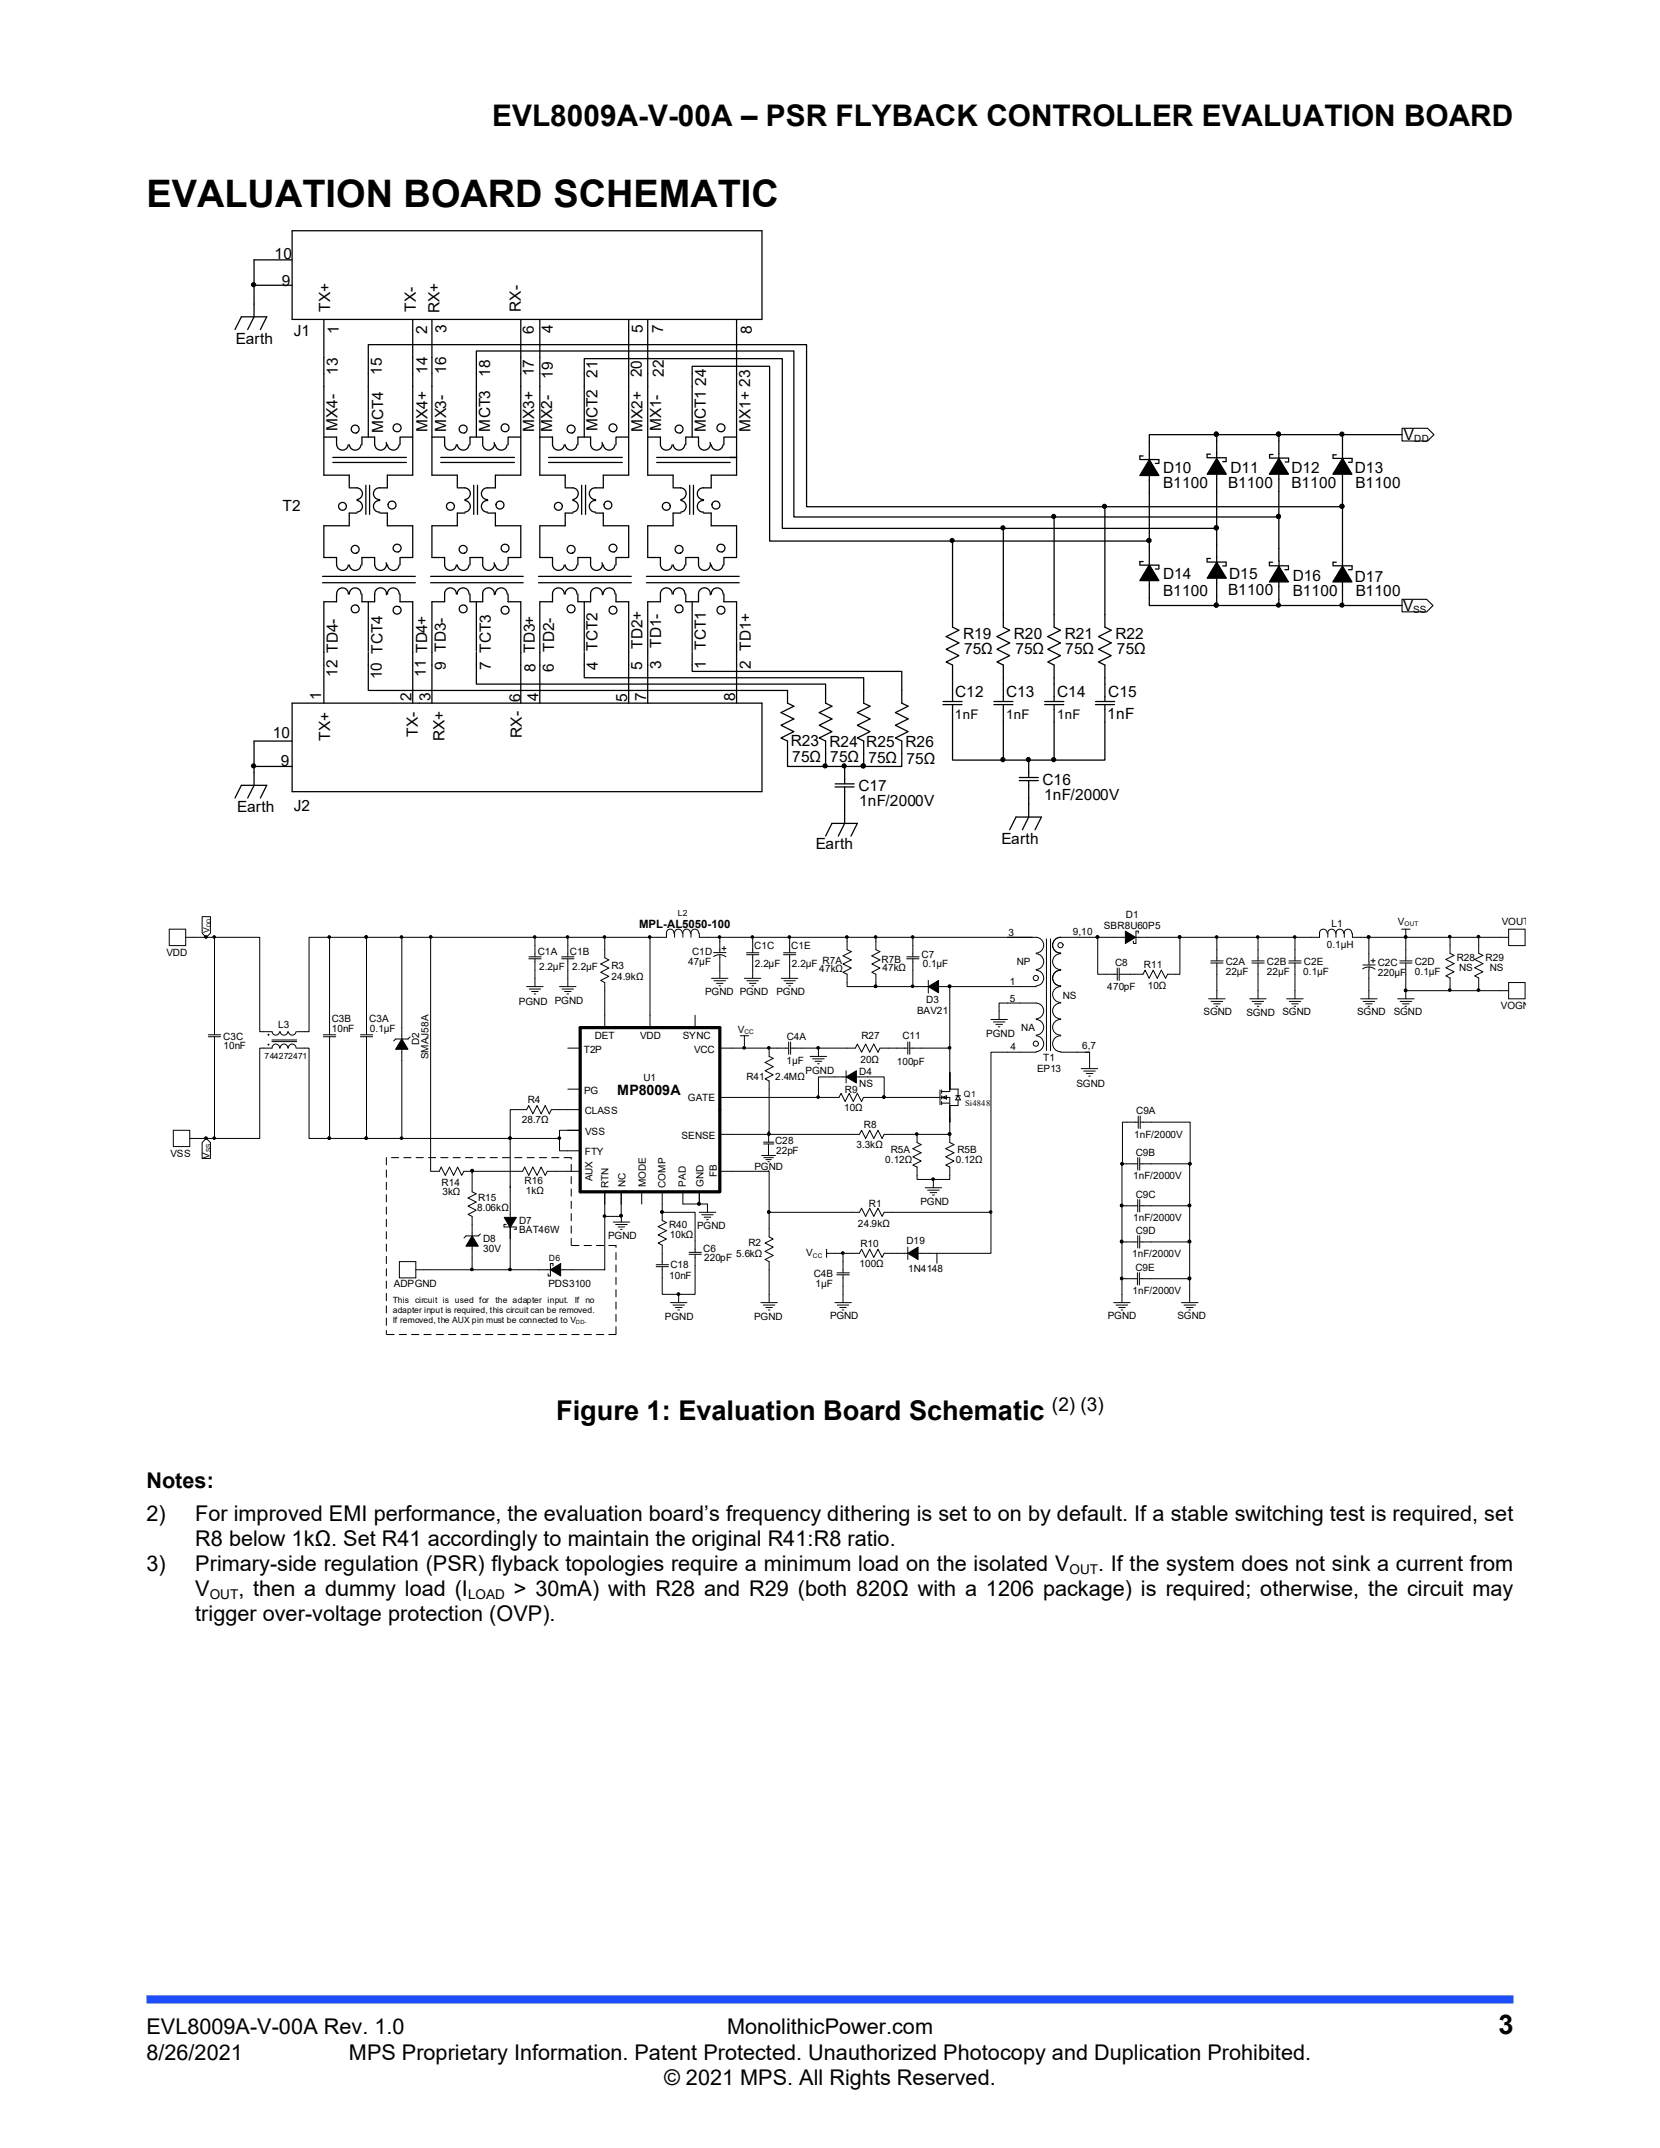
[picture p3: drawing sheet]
<svg xmlns="http://www.w3.org/2000/svg" width="216mm" height="279mm" viewBox="0 0 216 279" stroke-linecap="round" stroke-linejoin="round" font-family="sans-serif">
<defs><g id="words">
<text font-size="4.9" x="19" y="27">EVALUATION BOARD SCHEMATIC</text>
<text font-size="3.9" x="64" y="16.3">EVL8009A-V-00A – PSR FLYBACK CONTROLLER EVALUATION BOARD</text>
<g font-size="3.5">
<text x="72.3" y="184.7">Figure 1: Evaluation Board Schematic</text>
<text x="194.9" y="264.5">3</text>
</g>
<g font-size="2.8">
<text x="19" y="193.5">Notes:</text>
<text x="19" y="197.8">2)</text>
<text x="25.4" y="197.8">For improved EMI performance, the evaluation board’s frequency dithering is set to on by default. If a stable switching test is required, set</text>
<text x="25.4" y="201.1">R8 below 1kΩ. Set R41 accordingly to maintain the original R41:R8 ratio.</text>
<text x="19" y="204.3">3)</text>
<text x="25.4" y="207.6">V</text>
<text x="25.4" y="204.3">Primary-side regulation (PSR) flyback topologies require a minimum load on the isolated V</text>
<text x="31" y="207.6">, then a dummy load (I</text>
<text x="66.8" y="207.6">&gt; 30mA) with R28 and R29 (both 820Ω with a 1206 package) is required; otherwise, the circuit may</text>
<text x="142.8" y="204.3">. If the system does not sink a current from</text>
<text x="25.4" y="210.8">trigger over-voltage protection (OVP).</text>
<text x="19" y="267.9">8/26/2021</text>
<text x="19" y="264.5">EVL8009A-V-00A Rev. 1.0</text>
<text x="45.4" y="267.9">MPS Proprietary Information. Patent Protected. Unauthorized Photocopy and Duplication Prohibited.</text>
<text x="94.6" y="264.5">MonolithicPower.com</text>
<text x="86.4" y="271.2">© 2021 MPS. All Rights Reserved.</text>
</g>
<text font-size="2.5" x="136.8" y="183.5">(2) (3)</text>
<g font-size="2">
<text x="35.7" y="33.7">10</text>
<text x="36.7" y="37.2">9</text>
<text x="42.9" y="40.6" transform="rotate(-90 42.9 40.6)">TX+</text>
<text x="54.1" y="40.5" transform="rotate(-90 54.1 40.5)">TX-</text>
<text x="57.2" y="40.7" transform="rotate(-90 57.2 40.7)">RX+</text>
<text x="67.7" y="40.5" transform="rotate(-90 67.7 40.5)">RX-</text>
<text x="30.7" y="44.8">Earth</text>
<text x="38.2" y="43.7">J1</text>
<text x="44.1" y="43.4" transform="rotate(-90 44.1 43.4)">1</text>
<text x="55.5" y="43.4" transform="rotate(-90 55.5 43.4)">2</text>
<text x="58.1" y="43.3" transform="rotate(-90 58.1 43.3)">3</text>
<text x="69.4" y="43.4" transform="rotate(-90 69.4 43.4)">6</text>
<text x="71.9" y="43.3" transform="rotate(-90 71.9 43.3)">4</text>
<text x="83.6" y="43.3" transform="rotate(-90 83.6 43.3)">5</text>
<text x="86.3" y="43.3" transform="rotate(-90 86.3 43.3)">7</text>
<text x="97.8" y="43.4" transform="rotate(-90 97.8 43.4)">8</text>
<text x="43.9" y="48.7" transform="rotate(-90 43.9 48.7)">13</text>
<text x="49.7" y="48.7" transform="rotate(-90 49.7 48.7)">15</text>
<text x="55.6" y="48.7" transform="rotate(-90 55.6 48.7)">14</text>
<text x="58" y="48.7" transform="rotate(-90 58 48.7)">16</text>
<text x="63.7" y="49" transform="rotate(-90 63.7 49)">18</text>
<text x="69.4" y="49" transform="rotate(-90 69.4 49)">17</text>
<text x="71.9" y="49.2" transform="rotate(-90 71.9 49.2)">19</text>
<text x="77.7" y="49.2" transform="rotate(-90 77.7 49.2)">21</text>
<text x="83.5" y="49.1" transform="rotate(-90 83.5 49.1)">20</text>
<text x="86.3" y="49.1" transform="rotate(-90 86.3 49.1)">22</text>
<text x="91.9" y="50.2" transform="rotate(-90 91.9 50.2)">24</text>
<text x="43.9" y="56.1" transform="rotate(-90 43.9 56.1)">MX4-</text>
<text x="49.8" y="56.3" transform="rotate(-90 49.8 56.3)">MCT4</text>
<text x="55.6" y="56.2" transform="rotate(-90 55.6 56.2)">MX4+</text>
<text x="58" y="56.2" transform="rotate(-90 58 56.2)">MX3-</text>
<text x="63.7" y="56.1" transform="rotate(-90 63.7 56.1)">MCT3</text>
<text x="69.5" y="56.2" transform="rotate(-90 69.5 56.2)">MX3+</text>
<text x="71.8" y="56.2" transform="rotate(-90 71.8 56.2)">MX2-</text>
<text x="77.7" y="56.1" transform="rotate(-90 77.7 56.1)">MCT2</text>
<text x="83.5" y="56.2" transform="rotate(-90 83.5 56.2)">MX2+</text>
<text x="86" y="56.1" transform="rotate(-90 86 56.1)">MX1-</text>
<text x="91.8" y="56.2" transform="rotate(-90 91.8 56.2)">MCT1</text>
<text x="97.6" y="56.2" transform="rotate(-90 97.6 56.2)">MX1+ 23</text>
<text x="182.6" y="57.3">V</text>
<text x="151.3" y="61.5">D10</text>
<text x="151.3" y="63.5">B1100</text>
<text x="159.7" y="63.5">B1100</text>
<text x="160" y="61.5">D11</text>
<text x="168" y="61.5">D12</text>
<text x="168" y="63.5">B1100</text>
<text x="176.2" y="61.5">D13</text>
<text x="176.3" y="63.4">B1100</text>
<text x="36.7" y="66.5">T2</text>
<text x="151.3" y="75.4">D14</text>
<text x="151.3" y="77.5">B1100</text>
<text x="159.7" y="77.4">B1100</text>
<text x="159.9" y="75.4">D15</text>
<text x="168.1" y="75.6">D16</text>
<text x="168.1" y="77.5">B1100</text>
<text x="176.2" y="75.7">D17</text>
<text x="176.3" y="77.5">B1100</text>
<text x="125.3" y="83.1">R19</text>
<text x="131.9" y="83.1">R20</text>
<text x="138.5" y="83.1">R21</text>
<text x="145.1" y="83.1">R22</text>
<text x="182.5" y="79.4">V</text>
<text x="43.9" y="88.1" transform="rotate(-90 43.9 88.1)">12 TD4-</text>
<text x="49.7" y="88.4" transform="rotate(-90 49.7 88.4)">10 TCT4</text>
<text x="55.4" y="88.1" transform="rotate(-90 55.4 88.1)">11 TD4+</text>
<text x="58" y="87.2" transform="rotate(-90 58 87.2)">9 TD3-</text>
<text x="63.8" y="87.2" transform="rotate(-90 63.8 87.2)">7 TCT3</text>
<text x="69.6" y="87.4" transform="rotate(-90 69.6 87.4)">8 TD3+</text>
<text x="72.1" y="87.4" transform="rotate(-90 72.1 87.4)">6</text>
<text x="72.1" y="84.8" transform="rotate(-90 72.1 84.8)">TD2-</text>
<text x="77.7" y="84.6" transform="rotate(-90 77.7 84.6)">TCT2</text>
<text x="77.8" y="87.2" transform="rotate(-90 77.8 87.2)">4</text>
<text x="83.5" y="87.2" transform="rotate(-90 83.5 87.2)">5</text>
<text x="83.5" y="84.4" transform="rotate(-90 83.5 84.4)">TD2+</text>
<text x="86" y="87.1" transform="rotate(-90 86 87.1)">3</text>
<text x="86" y="84.3" transform="rotate(-90 86 84.3)">TD1-</text>
<text x="91.8" y="87.1" transform="rotate(-90 91.8 87.1)">1 TCT1</text>
<text x="97.7" y="87.1" transform="rotate(-90 97.7 87.1)">2 TD1+</text>
<text x="125.4" y="85">75Ω</text>
<text x="132.1" y="85">75Ω</text>
<text x="138.6" y="85">75Ω</text>
<text x="145.2" y="85.1">75Ω</text>
<text x="35.5" y="96">10</text>
<text x="41.8" y="91" transform="rotate(-90 41.8 91)">1</text>
<text x="53.5" y="91.2" transform="rotate(-90 53.5 91.2)">2</text>
<text x="54.4" y="95.8" transform="rotate(-90 54.4 95.8)">TX-</text>
<text x="56" y="91.1" transform="rotate(-90 56 91.1)">3</text>
<text x="67.7" y="91.3" transform="rotate(-90 67.7 91.3)">6</text>
<text x="67.9" y="96" transform="rotate(-90 67.9 96)">RX-</text>
<text x="70" y="91.2" transform="rotate(-90 70 91.2)">4</text>
<text x="81.6" y="91.2" transform="rotate(-90 81.6 91.2)">5</text>
<text x="84.1" y="91.1" transform="rotate(-90 84.1 91.1)">7</text>
<text x="95.6" y="91.2" transform="rotate(-90 95.6 91.2)">8</text>
<text x="124.2" y="90.7">C12</text>
<text x="130.9" y="90.7">C13</text>
<text x="137.5" y="90.7">C14</text>
<text x="144" y="93.5">1nF</text>
<text x="144.1" y="90.7">C15</text>
<text x="36.5" y="99.6">9</text>
<text x="42.9" y="96.3" transform="rotate(-90 42.9 96.3)">TX+</text>
<text x="57.8" y="96.3" transform="rotate(-90 57.8 96.3)">RX+</text>
<text x="102.8" y="97.1">R23 R24 R25 R26</text>
<text x="103" y="99.1">75Ω 75Ω 75Ω 75Ω</text>
<text x="30.8" y="105.7">Earth</text>
<text x="38.2" y="105.5">J2</text>
<text x="111.7" y="102.9">C17</text>
<text x="111.7" y="104.9">1nF/2000V</text>
<text x="135.6" y="102">C16</text>
<text x="135.8" y="104.1">1nF/2000V</text>
<text x="106.1" y="110.5">Earth</text>
<text x="130.2" y="109.7">Earth</text>
</g>
<text font-size="1.9" x="80.3" y="142.4">MP8009A</text>
<g font-size="1.8">
<text x="27.3" y="207.9">OUT</text>
<text x="60.9" y="207.9">LOAD</text>
<text x="139.1" y="204.7">OUT</text>
</g>
<g font-size="1.7">
<text x="124.2" y="93.6">1nF</text>
<text x="130.9" y="93.5">1nF</text>
<text x="137.5" y="93.5">1nF</text>
</g>
<text font-size="1.5" x="83.1" y="120.7">MPL-AL5050-100</text>
<g font-size="1.3">
<text x="183.9" y="57.5">DD</text>
<text x="183.8" y="79.7">SS</text>
<text x="146.4" y="119.4">D1</text>
<text x="21.7" y="124.4">VDD</text>
<text x="70" y="124.2">C1A</text>
<text x="74.1" y="124.2">C1B</text>
<text x="89.5" y="125.6">47µF</text>
<text x="90" y="124.2">C1D</text>
<text x="98.1" y="123.4">C1C</text>
<text x="98.2" y="125.8">2.2µF</text>
<text x="102.9" y="123.5">C1E</text>
<text x="103" y="125.8">2.2µF</text>
<text x="107" y="125.3">R7A</text>
<text x="114.7" y="125.3">R7B</text>
<text x="119.9" y="124.6">C7</text>
<text x="120" y="125.8">0.1µF</text>
<text x="131.2" y="121.8">3</text>
<text x="132.3" y="125.5">NP</text>
<text x="139.6" y="121.7">9,10</text>
<text x="143.6" y="120.9">SBR8U60P5</text>
<text x="145" y="125.6">C8</text>
<text x="148.8" y="125.9">R11</text>
<text x="159.4" y="125.6">C2A</text>
<text x="164.8" y="125.6">C2B</text>
<text x="169.6" y="125.6">C2E</text>
<text x="172.6" y="123.3">0.1µH</text>
<text x="173.2" y="120.6">L1</text>
<text x="179.2" y="125.7">C2C</text>
<text x="181.8" y="120.3">V</text>
<text x="184" y="125.6">C2D</text>
<text x="189.5" y="125">R28</text>
<text x="193.2" y="125">R29</text>
<text x="195.3" y="120.4">VOUT</text>
<text x="67.5" y="130.7">PGND</text>
<text x="70.1" y="126.2">2.2µF</text>
<text x="72.2" y="130.6">PGND</text>
<text x="74.4" y="126.2">2.2µF</text>
<text x="79.5" y="127.5">24.9kΩ</text>
<text x="79.5" y="126">R3</text>
<text x="91.7" y="129.5">PGND PGND</text>
<text x="101" y="129.5">PGND</text>
<text x="106.6" y="126.4">47kΩ</text>
<text x="114.8" y="126.3">47kΩ</text>
<text x="119.3" y="131.9">BAV21</text>
<text x="120.5" y="130.5">D3</text>
<text x="131.3" y="128.1">1</text>
<text x="131.3" y="130.3">5</text>
<text x="138.2" y="130">NS</text>
<text x="144" y="128.8">470pF</text>
<text x="149.3" y="128.7">10Ω</text>
<text x="159.4" y="126.9">22µF</text>
<text x="164.8" y="126.9">22µF</text>
<text x="169.5" y="126.8">0.1µF</text>
<text x="179.2" y="127">220µF</text>
<text x="184" y="126.9">0.1µF</text>
<text x="189.8" y="126.3">NS</text>
<text x="193.8" y="126.3">NS</text>
<text x="195.2" y="131.3">VOGN</text>
<text x="29" y="135.2">C3C</text>
<text x="29.1" y="136.5">10nF</text>
<text x="36.2" y="133.7">L3</text>
<text x="43.1" y="132.9">C3B</text>
<text x="43.2" y="134.2">10nF</text>
<text x="48" y="132.9">C3A</text>
<text x="48.1" y="134.2">0.1µF</text>
<text x="54.5" y="135.9" transform="rotate(-90 54.5 135.9)">D2</text>
<text x="55.7" y="137.8" transform="rotate(-90 55.7 137.8)">SMAJ58A</text>
<text x="75.9" y="136.9">T2P</text>
<text x="77.4" y="135.1">DET</text>
<text x="83.2" y="135.2">VDD</text>
<text x="88.8" y="135.1">SYNC</text>
<text x="90.3" y="136.9">VCC</text>
<text x="95.9" y="134.3">V</text>
<text x="102.3" y="135.3">C4A</text>
<text x="112" y="135.1">R27</text>
<text x="117.4" y="135.1">C11</text>
<text x="128.3" y="134.9">PGND</text>
<text x="131.4" y="136.6">4</text>
<text x="132.8" y="134.2">NA</text>
<text x="140.7" y="136.4">6,7</text>
<text x="156.5" y="132.1">SGND</text>
<text x="162.1" y="132.1">SGND</text>
<text x="166.8" y="132.1">SGND</text>
<text x="176.5" y="132.1">SGND</text>
<text x="181.3" y="132.1">SGND</text>
<text x="68.6" y="143.5">R4</text>
<text x="76" y="142.3">PG</text>
<text x="83.7" y="140.6">U1</text>
<text x="89.5" y="143.2">GATE</text>
<text x="97.1" y="140.4">R41</text>
<text x="100.8" y="140.4">2.4MΩ</text>
<text x="102.3" y="138.4">1µF</text>
<text x="104.8" y="139.8">PGND</text>
<text x="109.9" y="142.2">R9</text>
<text x="111.8" y="141.4">NS</text>
<text x="111.8" y="139.8">D4</text>
<text x="111.9" y="138.3">20Ω</text>
<text x="116.6" y="138.6">100pF</text>
<text x="134.9" y="139.4">EP13</text>
<text x="135.7" y="138">T1</text>
<text x="140" y="141.4">SGND</text>
<text x="67.9" y="146.1">28.7Ω</text>
<text x="76.1" y="144.9">CLASS</text>
<text x="76.1" y="147.6">VSS</text>
<text x="88.6" y="148.1">SENSE</text>
<text x="100.8" y="148.8">C28</text>
<text x="109.8" y="144.6">10Ω</text>
<text x="111.4" y="149.3">3.3kΩ</text>
<text x="112.4" y="146.7">R8</text>
<text x="124.5" y="149.9">R5B</text>
<text x="147.5" y="148">1nF/2000V</text>
<text x="147.8" y="144.9">C9A</text>
<text x="22.2" y="150.5">VSS</text>
<text x="27.2" y="150.7" transform="rotate(-90 27.2 150.7)">V</text>
<text x="57.4" y="154.2">R14</text>
<text x="57.5" y="155.4">3kΩ</text>
<text x="68.2" y="154.1">R16</text>
<text x="68.4" y="155.3">1kΩ</text>
<text x="76.1" y="150.2">FTY</text>
<text x="77.1" y="153.6" transform="rotate(-90 77.1 153.6)">AUX</text>
<text x="79.1" y="154.6" transform="rotate(-90 79.1 154.6)">RTN</text>
<text x="81.4" y="154.5" transform="rotate(-90 81.4 154.5)">NC</text>
<text x="84" y="154.4" transform="rotate(-90 84 154.4)">MODE</text>
<text x="86.6" y="154.5" transform="rotate(-90 86.6 154.5)">COMP</text>
<text x="89.2" y="154.4" transform="rotate(-90 89.2 154.4)">PAD</text>
<text x="91.5" y="154.4" transform="rotate(-90 91.5 154.4)">GND</text>
<text x="93.2" y="153.1" transform="rotate(-90 93.2 153.1)">FB</text>
<text x="98.1" y="152.2">PGND</text>
<text x="100.9" y="150.1">22pF</text>
<text x="115.1" y="151.3">0.12Ω</text>
<text x="115.8" y="150">R5A</text>
<text x="124.3" y="151.3">0.12Ω</text>
<text x="147.4" y="153.4">1nF/2000V</text>
<text x="147.7" y="155.8">C9C</text>
<text x="147.7" y="150.3">C9B</text>
<text x="62" y="157.5">8.06kΩ</text>
<text x="62.2" y="156.2">R15</text>
<text x="62.8" y="161.6">D8</text>
<text x="67.5" y="159.2">D7</text>
<text x="67.5" y="160.4">BAT46W</text>
<text x="79.1" y="161.1">PGND</text>
<text x="87" y="159.8">R40</text>
<text x="87.1" y="161">10kΩ</text>
<text x="90.7" y="159.9">PGND</text>
<text x="111.6" y="159.7">24.9kΩ</text>
<text x="113" y="157">R1</text>
<text x="117.9" y="161.8">D19</text>
<text x="119.7" y="156.7">PGND</text>
<text x="147.4" y="158.9">1nF/2000V</text>
<text x="147.7" y="160.5">C9D</text>
<text x="51.2" y="167.4">ADPGND</text>
<text x="62.8" y="162.9">30V</text>
<text x="71.4" y="167.4">PDS3100</text>
<text x="87" y="166.4">10nF</text>
<text x="87.2" y="164.9">C18</text>
<text x="91.5" y="162.8">C6</text>
<text x="91.6" y="164">220pF</text>
<text x="95.7" y="163.6">5.6kΩ</text>
<text x="97.3" y="162.1">R2</text>
<text x="104.8" y="163.4">V</text>
<text x="105.9" y="166.2">C4B</text>
<text x="106.1" y="167.4">1µF</text>
<text x="111.8" y="164.8">100Ω</text>
<text x="111.9" y="162.2">R10</text>
<text x="118.1" y="165.4">1N4148</text>
<text x="147.3" y="163.6">1nF/2000V</text>
<text x="147.7" y="165.3">C9E</text>
<text x="86.5" y="171.7">PGND</text>
<text x="98.1" y="171.7">PGND</text>
<text x="107.9" y="171.6">PGND</text>
<text x="144.1" y="171.6">PGND</text>
<text x="147.3" y="168.3">1nF/2000V</text>
<text x="153.1" y="171.6">SGND</text>
</g>
<g font-size="1.1">
<text x="88.2" y="119.2">L2</text>
<text x="27.3" y="121.3" transform="rotate(-90 27.3 121.3)">V</text>
<text x="34.4" y="137.7">744272471</text>
<text x="125.4" y="142.6">Q1</text>
<text x="125.5" y="143.9">Si4848</text>
<text x="71.4" y="164">D6</text>
<text x="51.1" y="169.4">This circuit is used for</text>
<text x="51.1" y="170.8">adapter input is required, this circuit can be removed.</text>
<text x="51.1" y="172.1">If removed, the AUX pin must be connected to V</text>
<text x="64.5" y="169.4">the adapter input.</text>
<text x="74.8" y="169.4">If no</text>
<text x="76" y="172.1">.</text>
</g>
<g font-size=".8">
<text x="182.7" y="120.5">OUT</text>
<text x="96.8" y="134.5">CC</text>
<text x="27.4" y="149.8" transform="rotate(-90 27.4 149.8)">SS</text>
<text x="105.7" y="163.6">CC</text>
</g>
<g font-size=".7">
<text x="27.4" y="120.6" transform="rotate(-90 27.4 120.6)">DD</text>
<text x="74.9" y="172.3">DD</text>
</g>
</g></defs>
<path d="M19 260.1h177.8" fill="none" stroke="#1c4eff" stroke-width="1.1" stroke-linecap="butt"/>
<g fill="none" stroke="#000" stroke-width=".14">
<path d="M182.4 55.7h3.3l.8 .8-.8 .9h-3.3zM182.4 78h3.1l.9 .8-.9 .8h-3.1z"/>
<circle cx="33" cy="37" r=".27"/>
<circle cx="158.2" cy="56.5" r=".27"/>
<circle cx="166.3" cy="56.5" r=".27"/>
<circle cx="174.5" cy="56.5" r=".27"/>
<circle cx="123.8" cy="70.3" r=".27"/>
<circle cx="130.4" cy="68.7" r=".27"/>
<circle cx="137" cy="67.2" r=".27"/>
<circle cx="143.6" cy="65.9" r=".27"/>
<circle cx="149.4" cy="70.3" r=".26"/>
<circle cx="158.2" cy="78.7" r=".27"/>
<circle cx="158.2" cy="68.7" r=".27"/>
<circle cx="166.3" cy="67.2" r=".26"/>
<circle cx="166.3" cy="78.7" r=".26"/>
<circle cx="174.5" cy="78.7" r=".26"/>
<circle cx="174.5" cy="65.9" r=".26"/>
<circle cx="33" cy="99.6" r=".27"/>
<circle cx="107.3" cy="99.6" r=".27"/>
<circle cx="109.8" cy="99.6" r=".26"/>
<circle cx="112.3" cy="99.6" r=".27"/>
<circle cx="130.4" cy="98.8" r=".27"/>
<circle cx="133.7" cy="98.8" r=".27"/>
<circle cx="137" cy="98.8" r=".27"/>
</g>
<g fill="none" stroke="#000" stroke-width=".17">
<path d="M33 37.1h5M38 30h61.1v11.6h-61.1zM38 33.8h-5v7.4l-.8 1.7M30.6 42.9l.8-1.7h3.3l-.8 1.7M42.1 56.9h1.7v.9M42.1 41.6v20.2h3.3v1.7h1a.76 .76 0 0 1 .7 .7 .76 .76 0 0 1-.7 .8M43.3 59.5h9.6M43.8 57.8a.75 .75 0 0 0 .7 .7 .75 .75 0 0 0 .8-.7M45.4 57.8a.75 .75 0 0 0 .8 .7 .75 .75 0 0 0 .7-.7M47.9 56.9v-12.1h57v21.1h69.7v-4.2M50.2 57.6a.76 .76 0 0 1-.5 .9 .76 .76 0 0 1-1-.7v-.9h-1.6v.9M50.4 57.8a.76 .76 0 0 0 .8 .7 .76 .76 0 0 0 .7-.7"/>
<path d="M53.7 56.9h-1.7v.9M53.7 41.6v20.2h-3.3v1.7h-1a.76 .76 0 0 0-.8 .7 .76 .76 0 0 0 .8 .8M56.2 41.6v20.2h3.3v1.7h1a.76 .76 0 0 1 .7 .7 .76 .76 0 0 1-.7 .8M56.2 56.9h1.6v.9a.76 .76 0 0 0 .8 .7 .76 .76 0 0 0 .8-.7M57.3 59.5h9.6M59.5 57.8a.76 .76 0 0 0 .7 .7 .76 .76 0 0 0 .8-.7M60.4 56.3a.52 .52 0 0 1-.7-.5 .52 .52 0 0 1 .7-.5 .52 .52 0 0 1 .2 .8l-.2 .2M62 56.9v-11.2h41.3v21.5h63v-5.5M64.3 57.6a.76 .76 0 0 1-.6 .9 .76 .76 0 0 1-.9-.7v-.9h-1.7v.9M64.4 57.8a.76 .76 0 0 0 .8 .7 .76 .76 0 0 0 .8-.7M67.7 41.6v20.2h-3.3v1.7h-1a.76 .76 0 0 0-.8 .7 .76 .76 0 0 0 .8 .8M67.7 56.9h-1.6v.9"/>
<path d="M70.2 41.6v20.2h3.3v1.7h1a.76 .76 0 0 1 .7 .7 .76 .76 0 0 1-.7 .8M70.2 56.9h1.7v.9a.76 .76 0 0 0 .7 .7 .76 .76 0 0 0 .8-.7M71.4 59.5h9.5M73.5 57.8a.76 .76 0 0 0 .8 .7 .76 .76 0 0 0 .7-.7M76 56.9v-10.2h25.7v22h56.5v-7M78.3 57.6a.76 .76 0 0 1-.6 .9 .76 .76 0 0 1-.9-.7v-.9h-1.6v.9M78.5 57.8a.76 .76 0 0 0 .7 .7 .76 .76 0 0 0 .8-.7M81.8 41.6v20.2h-3.3v1.7h-1a.76 .76 0 0 0-.8 .7 .76 .76 0 0 0 .8 .8M81.8 56.9h-1.7v.9M84.2 41.6v20.2h3.3v1.7h1a.76 .76 0 0 1 .7 .7 .76 .76 0 0 1-.7 .8M84.2 56.9h1.7v.9a.76 .76 0 0 0 .8 .7 .76 .76 0 0 0 .7-.7M85.4 59.5h9.6"/>
<path d="M87.6 57.8a.75 .75 0 0 0 .7 .7 .75 .75 0 0 0 .8-.7M90 56.9v-9.3h10.1v22.8h49.4v-8.6M92.4 57.6a.77 .77 0 0 1-.6 .9 .77 .77 0 0 1-1-.7v-.9h-1.6v.9M92.5 57.8a.76 .76 0 0 0 .8 .7 .76 .76 0 0 0 .7-.7M93.9 56.1a.52 .52 0 0 1-.6-.5 .52 .52 0 0 1 .7-.4 .52 .52 0 0 1 .2 .8l-.2 .1M95.8 41.6v20.2h-3.3v1.7h-1a.76 .76 0 0 0-.8 .7 .76 .76 0 0 0 .8 .8M95.8 56.9h-1.7v.9M148.2 59.3h.5M148.3 59.8h2.4M148.3 59.3v.4M149.5 59.8l1.2 2h-2.4zM150.7 59.8v.4"/>
<path d="M157 59.1h.4M157 59.5h2.5M157 59.1v.4M158.2 59.6l1.3 2.1h-2.5zM158.2 59.5v-3h-8.7v3.3M158.2 56.5h8.1M159.5 59.6v.4M165.1 59.6h2.5v.4M165.1 59.1v.4M165.1 59.1h.5M166.3 59.6l1.3 2.1h-2.5zM173.4 59.2h.4"/>
<path d="M173.4 59.6h2.5v.5M173.4 59.2v.4M174.6 59.6l1.2 2.1h-2.4zM174.6 56.5v3.1M182.4 56.5h-16.1v3.1M42 75.8h12M42 75h12M43.3 60.2h9.6M43.8 77.3v1h-1.7v13.2M43.8 73.5a.75 .75 0 0 0 .7 .7 .75 .75 0 0 0 .8-.7M43.8 77.3a.75 .75 0 0 1 .7-.8 .75 .75 0 0 1 .8 .8M45.4 73.5a.75 .75 0 0 0 .8 .7 .75 .75 0 0 0 .7-.7"/>
<path d="M45.4 77.3a.75 .75 0 0 1 .8-.8 .75 .75 0 0 1 .7 .8M46.4 66.7h-1v1.7h-3.3v4.1h1.7v1M46.4 65.1a.75 .75 0 0 1 .7 .8 .75 .75 0 0 1-.7 .7M47.1 77.3v1h1.6v-1a.76 .76 0 0 1 .8-.8 .76 .76 0 0 1 .7 .9M47.6 63.1v3.8M47.9 78.3v6.4M48.1 63.1v3.8M49.4 66.7h1v1.7h3.3v4.1h-1.7v1M49.4 65.1a.75 .75 0 0 0-.8 .7 .75 .75 0 0 0 .8 .8M50.2 73.2a.76 .76 0 0 1-.5 1 .76 .76 0 0 1-1-.7v-1h-1.6v1M50.4 77.3a.76 .76 0 0 1 .8-.8 .76 .76 0 0 1 .7 .8M50.4 73.5a.76 .76 0 0 0 .8 .7 .76 .76 0 0 0 .7-.7"/>
<path d="M51.9 78.9a.52 .52 0 0 0-.8 .5 .52 .52 0 0 0 .7 .5 .52 .52 0 0 0 .3-.8l-.2-.2M52 77.3v1h1.7v13.2M56 75.8h12.1M56 75h12.1M57.3 60.2h9.6M59.4 77.3a.76 .76 0 0 0-.8-.8 .76 .76 0 0 0-.8 .8v1h-1.6v13.2M59.5 77.3a.76 .76 0 0 1 .7-.8 .76 .76 0 0 1 .8 .8M59.5 73.5a.76 .76 0 0 0 .7 .7 .76 .76 0 0 0 .8-.7M60.4 71.9a.52 .52 0 0 1-.7-.4 .52 .52 0 0 1 .7-.5 .52 .52 0 0 1 .2 .8l-.2 .1M60.5 66.7h-1v1.7h-3.3v4.1h1.6v1a.76 .76 0 0 0 .8 .7 .76 .76 0 0 0 .8-.7M60.5 78.7a.52 .52 0 0 0-.8 .5 .52 .52 0 0 0 .7 .5 .52 .52 0 0 0 .3-.8l-.2-.2M60.5 65.1a.75 .75 0 0 1 .7 .8 .75 .75 0 0 1-.7 .7"/>
<path d="M61.1 77.3v1h1.7v-1a.76 .76 0 0 1 .8-.8 .76 .76 0 0 1 .7 .9M61.6 63.1v3.8M62 78.3v6.4M62.1 63.1v3.8M63.4 65.1a.75 .75 0 0 0-.8 .7 .75 .75 0 0 0 .8 .8M63.4 66.7h1v1.7h3.3v4.1h-1.6v1M64.3 73.2a.76 .76 0 0 1-.6 1 .76 .76 0 0 1-.9-.7v-1h-1.7v1M64.4 77.3a.76 .76 0 0 1 .8-.8 .76 .76 0 0 1 .8 .8M64.4 73.5a.76 .76 0 0 0 .8 .7 .76 .76 0 0 0 .8-.7M66.1 77.3v1h1.6v13.2M70 75.8h12.1M70 75h12.1"/>
<path d="M71.4 60.2h9.5M73.4 77.3a.76 .76 0 0 0-.8-.8 .76 .76 0 0 0-.7 .8v1h-1.7v13.2M73.5 77.3a.76 .76 0 0 1 .8-.8 .76 .76 0 0 1 .7 .8M73.5 73.5a.76 .76 0 0 0 .8 .7 .76 .76 0 0 0 .7-.7M74.5 65.1a.75 .75 0 0 1 .7 .8 .75 .75 0 0 1-.7 .7M74.5 66.7h-1v1.7h-3.3v4.1h1.7v1a.76 .76 0 0 0 .7 .7 .76 .76 0 0 0 .8-.7M75.2 77.3v1h1.6v-1a.77 .77 0 0 1 .8-.8 .77 .77 0 0 1 .7 .9M75.6 63.1v3.8M76 78.3v6.4M76.2 63.1v3.8M77.5 65.1a.75 .75 0 0 0-.9 .8 .75 .75 0 0 0 .9 .7M77.5 66.7h1v1.7h3.3v4.1h-1.7v1"/>
<path d="M78.3 73.2a.76 .76 0 0 1-.6 1 .76 .76 0 0 1-.9-.7v-1h-1.6v1M78.5 77.3a.76 .76 0 0 1 .7-.8 .76 .76 0 0 1 .8 .8M78.5 73.5a.76 .76 0 0 0 .7 .7 .76 .76 0 0 0 .8-.7M80.1 77.3v1h1.7v13.2M84.1 75.8h12M84.1 75h12M85.4 60.2h9.6M87.4 77.3a.76 .76 0 0 0-.7-.8 .76 .76 0 0 0-.8 .8v1h-1.7v13.2M87.6 77.3a.75 .75 0 0 1 .7-.8 .75 .75 0 0 1 .8 .8M87.6 73.5a.75 .75 0 0 0 .7 .7 .75 .75 0 0 0 .8-.7M88.5 66.7h-1v1.7h-3.3v4.1h1.7v1a.76 .76 0 0 0 .8 .7 .76 .76 0 0 0 .7-.7M88.6 65.1a.75 .75 0 0 1 .6 .8 .75 .75 0 0 1-.7 .7"/>
<path d="M89.2 77.3v1h1.6v-1a.77 .77 0 0 1 .9-.8 .77 .77 0 0 1 .7 .9M89.7 63.1v3.8M90 78.3v6.4M90.2 63.1v3.8M91.5 65.1a.75 .75 0 0 0-.8 .8 .75 .75 0 0 0 .8 .7M91.5 66.7h1v1.7h3.3v4.1h-1.7v1M92.4 73.2a.77 .77 0 0 1-.6 1 .77 .77 0 0 1-1-.7v-1h-1.6v1M92.5 77.3a.76 .76 0 0 1 .8-.8 .76 .76 0 0 1 .7 .8M92.5 73.5a.76 .76 0 0 0 .8 .7 .76 .76 0 0 0 .7-.7M93.9 71.8a.52 .52 0 0 1-.6-.5 .52 .52 0 0 1 .7-.5 .52 .52 0 0 1 .2 .8l-.2 .2M94 78.9a.52 .52 0 0 0-.7 .5 .52 .52 0 0 0 .6 .5 .52 .52 0 0 0 .3-.8l-.2-.2M94.1 77.3v1h1.7v13.2"/>
<path d="M123.9 70.4v11.2l.8 .4-1.6 .8 1.6 .8-1.6 .9 1.6 .8-1.6 .8 .8 .4v4.7M130.5 68.7v12.9l.8 .4-1.6 .8 1.6 .8-1.6 .9 1.6 .8-1.6 .8 .8 .4v4.7M137.1 67.2v14.4l.8 .4-1.6 .8 1.6 .8-1.6 .9 1.6 .8-1.6 .8 .8 .4v4.7M143.7 65.9v15.7l.8 .4-1.6 .8 1.6 .8-1.6 .9 1.6 .8-1.6 .8 .8 .4v4.7M148.3 73.5h2.4M148.7 73l-.4 .1v.3M149.5 73.5l1.2 2h-2.4zM149.5 70.4v2.4M149.5 72.9v.6M150.3 60.3h.4M150.3 74h.4M150.7 73.5v.5"/>
<path d="M157 72.6h.4M157 73.1h2.5M157 72.7v.3M158.2 73.1l1.3 2.1h-2.5zM158.2 75.2v3.6h-8.7v-3.3M158.2 78.8h24.2M158.2 68.7v4.4M159 60h.5M159 73.6h.5M159.5 73.1v.5M165.1 73.1h.4M165.1 73.6h2.5"/>
<path d="M165.1 73.2v.3M166.3 73.6l1.3 2.1h-2.5zM166.3 67.2v5.8M166.3 75.7v3.1M166.3 73v.6M167.1 74.1h.5M167.2 60.1h.4M167.6 73.6v.5M173.4 73.1h.4M173.4 73.6h2.5M173.4 73.2v.3M174.6 73.6l1.2 2.1h-2.4z"/>
<path d="M174.6 65.9v7.7M174.6 75.7v3.1M175.4 60.1h.4M175.4 74.1h.4M175.9 73.6v.5M33 99.7h5M38 91.5h61.1v11.5h-61.1zM38 96.4h-5v5.8l-.8 1.6M47.9 84.9v4.9h54.5v1.7l.9 .4-1.7 .8 1.7 .8-1.7 .8 1.7 .9-1.7 .8 .8 .4v3.3h9.9M62 84.9v4.1h45.4v2.5l.8 .4-1.6 .8 1.6 .8-1.6 .8 1.6 .9-1.6 .8 .8 .4v3.3M76 84.9v3.3h36.3v3.3l.9 .4-1.7 .8 1.7 .8-1.7 .8 1.7 .9-1.7 .8 .8 .4v3.3h5v-3.3l-.8-.4 1.6-.8-1.6-.9 1.6-.8-1.6-.8 1.6-.8-.8-.4v-4.2h-27.3v-2.4M109.9 99.7v2.2"/>
<path d="M122.6 91.7h2.5M122.7 91.2h2.4M123.9 91.7v7.2h19.8v-7.2M129.3 91.2h2.4M129.3 91.7h2.4M130.5 91.7v7.2M133.8 98.9v2.2M135.9 91.2h2.5M135.9 91.7h2.4M137.1 91.7v7.2M142.5 91.7h2.4M142.5 91.2h2.5"/>
<path d="M30.6 103.8l.8-1.6h3.3l-.8 1.6M107.4 108.8l.8-1.7h3.3l-.8 1.7M108.6 102.4h2.5M108.6 102h2.5M109.9 102.4v4.7l-.9 1.7M131.3 107.9l.8-1.6h3.3l-.8 1.6M132.6 101.1h2.4M132.6 101.5h2.4M133.8 101.5v4.8l-.8 1.6"/>
<circle cx="46.2" cy="55.8" r=".52"/>
<circle cx="51.6" cy="55.7" r=".52"/>
<circle cx="65.7" cy="55.7" r=".51"/>
<circle cx="74.3" cy="55.8" r=".52"/>
<circle cx="79.7" cy="55.7" r=".51"/>
<circle cx="88.3" cy="55.8" r=".52"/>
<circle cx="44.5" cy="65.9" r=".51"/>
<circle cx="46.2" cy="79.2" r=".51"/>
<circle cx="46.2" cy="71.5" r=".51"/>
<circle cx="51" cy="65.7" r=".51"/>
<circle cx="51.6" cy="71.3" r=".52"/>
<circle cx="58.6" cy="65.9" r=".52"/>
<circle cx="65" cy="65.7" r=".52"/>
<circle cx="65.7" cy="71.3" r=".51"/>
<circle cx="65.7" cy="79.4" r=".51"/>
<circle cx="72.6" cy="65.9" r=".51"/>
<circle cx="74.3" cy="79.2" r=".51"/>
<circle cx="74.3" cy="71.5" r=".52"/>
<circle cx="79.1" cy="65.7" r=".51"/>
<circle cx="79.7" cy="71.3" r=".51"/>
<circle cx="79.7" cy="79.4" r=".51"/>
<circle cx="86.7" cy="65.9" r=".51"/>
<circle cx="88.3" cy="79.2" r=".51"/>
<circle cx="88.3" cy="71.5" r=".51"/>
<circle cx="93.1" cy="65.7" r=".51"/>
</g>
<g fill="#000">
<path d="M149.5 59.8l1.2 2h-2.4zM149.5 73.5l1.2 2h-2.4zM158.2 59.6l1.3 2.1h-2.5zM158.2 73.1l1.3 2.1h-2.5zM166.3 59.6l1.3 2.1h-2.5zM166.3 73.6l1.3 2.1h-2.5zM174.6 59.6l1.2 2.1h-2.4zM174.6 73.6l1.2 2.1h-2.4zM52.3 135.1l.8 1.4h-1.6zM120.7 128.3l1.4-.8v1.6zM146.4 121.1l1.3 .8-1.3 .8zM65.6 158.3h1.6l-.8 1.4z"/>
<path d="M110 140.1l1.4-.8v1.6zM61.4 160.8l.8 1.3h-1.6zM71.6 165.2l1.3-.8v1.6zM118.1 163l1.3-.8v1.6z"/>
<path d="M26.7 121.8h.2v.2h-.2z" fill-rule="evenodd"/>
<path d="M55.9 121.7h.2v.3h-.2z" fill-rule="evenodd"/>
<path d="M96.7 136.2h.2v.2h-.2z" fill-rule="evenodd"/>
<path d="M110 121.8h.3v.2h-.3z" fill-rule="evenodd"/>
<path d="M113.8 128.2h.2v.2h-.2z" fill-rule="evenodd"/>
<path d="M113.8 128.2h.2v.2h-.2z" fill-rule="evenodd"/>
<path d="M118.6 128.2h.2v.2h-.2z" fill-rule="evenodd"/>
<path d="M118.6 121.8h.2v.2h-.2z" fill-rule="evenodd"/>
<path d="M123.4 128.2h.2v.2h-.2z" fill-rule="evenodd"/>
<path d="M123.4 128.2h.2v.2h-.2z" fill-rule="evenodd"/>
<path d="M123.4 136.2h.2v.2h-.2z" fill-rule="evenodd"/>
<path d="M142.6 121.8h.3v.2h-.3z" fill-rule="evenodd"/>
<path d="M142.6 121.8h.3v.2h-.3z" fill-rule="evenodd"/>
<path d="M158.1 121.8h.3v.2h-.3z" fill-rule="evenodd"/>
<path d="M177.9 121.8h.2v.2h-.2z" fill-rule="evenodd"/>
<path d="M177.9 121.8h.2v.2h-.2z" fill-rule="evenodd"/>
<path d="M192.2 128.7h.2v.2h-.2z" fill-rule="evenodd"/>
<path d="M192.2 121.7h.2v.3h-.2z" fill-rule="evenodd"/>
<path d="M26.7 147.9h.2v.3h-.2z" fill-rule="evenodd"/>
<path d="M61.3 152.2h.2v.2h-.2z" fill-rule="evenodd"/>
<path d="M61.3 152.2h.2v.2h-.2z" fill-rule="evenodd"/>
<path d="M66.2 147.9h.3v.3h-.3z" fill-rule="evenodd"/>
<path d="M66.2 147.9h.3v.3h-.3z" fill-rule="evenodd"/>
<path d="M72.6 147.9h.3v.3h-.3z" fill-rule="evenodd"/>
<path d="M86 157.5h.2v.3h-.2z" fill-rule="evenodd"/>
<path d="M86 157.5h.2v.3h-.2z" fill-rule="evenodd"/>
<path d="M90.8 156.5h.2v.2h-.2z" fill-rule="evenodd"/>
<path d="M90.8 156.5h.2v.2h-.2z" fill-rule="evenodd"/>
<path d="M121.2 153.3h.3v.2h-.3z" fill-rule="evenodd"/>
<path d="M123.4 147.4h.2v.2h-.2z" fill-rule="evenodd"/>
<path d="M123.4 147.4h.2v.2h-.2z" fill-rule="evenodd"/>
<path d="M154.6 156.7h.2v.2h-.2z" fill-rule="evenodd"/>
<path d="M154.6 156.7h.2v.2h-.2z" fill-rule="evenodd"/>
<path d="M154.6 151.3h.3v.2h-.3z" fill-rule="evenodd"/>
<path d="M154.6 151.3h.3v.2h-.3z" fill-rule="evenodd"/>
<path d="M61.2 165h.3v.2h-.3z" fill-rule="evenodd"/>
<path d="M66.2 165h.3v.2h-.3z" fill-rule="evenodd"/>
<path d="M88.1 168.2h.3v.3h-.3z" fill-rule="evenodd"/>
<path d="M109.5 162.9h.2v.2h-.2z" fill-rule="evenodd"/>
<path d="M145.8 166.2h.2v.2h-.2z" fill-rule="evenodd"/>
<path d="M145.8 161.4h.2v.2h-.2z" fill-rule="evenodd"/>
<path d="M145.8 161.4h.2v.2h-.2z" fill-rule="evenodd"/>
<path d="M154.6 166.2h.2v.2h-.2z" fill-rule="evenodd"/>
<path d="M154.6 161.4h.2v.2h-.2z" fill-rule="evenodd"/>
<path d="M154.6 166.2h.2v.2h-.2z" fill-rule="evenodd"/>
<path d="M154.6 161.4h.2v.2h-.2z" fill-rule="evenodd"/>
<circle cx="33" cy="37" r=".27"/>
<circle cx="158.2" cy="56.5" r=".27"/>
<circle cx="166.3" cy="56.5" r=".27"/>
<circle cx="174.5" cy="56.5" r=".27"/>
<circle cx="123.8" cy="70.3" r=".27"/>
<circle cx="130.4" cy="68.7" r=".27"/>
<circle cx="137" cy="67.2" r=".27"/>
<circle cx="143.6" cy="65.9" r=".27"/>
<circle cx="149.4" cy="70.3" r=".26"/>
<circle cx="158.2" cy="78.7" r=".27"/>
<circle cx="158.2" cy="68.7" r=".27"/>
<circle cx="166.3" cy="67.2" r=".26"/>
<circle cx="166.3" cy="78.7" r=".26"/>
<circle cx="174.5" cy="78.7" r=".26"/>
<circle cx="174.5" cy="65.9" r=".26"/>
<circle cx="33" cy="99.6" r=".27"/>
<circle cx="107.3" cy="99.6" r=".27"/>
<circle cx="109.8" cy="99.6" r=".26"/>
<circle cx="112.3" cy="99.6" r=".27"/>
<circle cx="130.4" cy="98.8" r=".27"/>
<circle cx="133.7" cy="98.8" r=".27"/>
<circle cx="137" cy="98.8" r=".27"/>
<circle cx="27.9" cy="121.9" r=".17"/>
<circle cx="42.8" cy="121.9" r=".17"/>
<circle cx="47.6" cy="121.9" r=".17"/>
<circle cx="52.2" cy="121.9" r=".17"/>
<circle cx="69.5" cy="121.9" r=".17"/>
<circle cx="73.8" cy="121.9" r=".17"/>
<circle cx="78.6" cy="121.9" r=".17"/>
<circle cx="84.5" cy="121.9" r=".17"/>
<circle cx="93.6" cy="121.9" r=".17"/>
<circle cx="97.9" cy="121.9" r=".17"/>
<circle cx="100" cy="136.3" r=".17"/>
<circle cx="102.7" cy="121.9" r=".17"/>
<circle cx="106.4" cy="136.3" r=".17"/>
<circle cx="113.9" cy="121.9" r=".17"/>
<circle cx="153.4" cy="121.9" r=".17"/>
<circle cx="163.6" cy="121.9" r=".17"/>
<circle cx="168.4" cy="121.9" r=".17"/>
<circle cx="182.8" cy="128.8" r=".17"/>
<circle cx="182.8" cy="121.9" r=".17"/>
<circle cx="188.5" cy="128.8" r=".17"/>
<circle cx="188.6" cy="121.8" r=".17"/>
<circle cx="27.9" cy="148" r=".17"/>
<circle cx="42.8" cy="148" r=".17"/>
<circle cx="47.6" cy="148" r=".17"/>
<circle cx="52.2" cy="148" r=".17"/>
<circle cx="78.6" cy="158.2" r=".17"/>
<circle cx="80.8" cy="158.1" r=".17"/>
<circle cx="100" cy="157.7" r=".17"/>
<circle cx="100" cy="147.5" r=".17"/>
<circle cx="106.4" cy="142.7" r=".17"/>
<circle cx="115" cy="142.7" r=".17"/>
<circle cx="119.2" cy="147.5" r=".17"/>
<circle cx="128.8" cy="157.6" r=".17"/>
<circle cx="145.9" cy="156.8" r=".17"/>
<circle cx="145.9" cy="151.4" r=".17"/>
</g>
<path d="M95 59.5h.8" fill="none" stroke="#000" stroke-width=".21"/>
<g fill="none" stroke="#000" stroke-width=".13">
<path d="M26.3 119.2h1.1v2.2l-.6 .5-.5-.5zM22 120.9h2.2v2.1h-2.2zM24.2 121.9h9.6v12.3h1.6a.49 .49 0 0 0 .5 .4 .49 .49 0 0 0 .5-.4M26.7 121.8h.2v.2h-.2zM27.1 134.6h1.6M27.1 134.9h1.6M27.9 121.9v12.7M27.9 134.9v13.2M34.9 134.6h.1zM34.9 135.8h.1l-.1 .1zM35.4 135.3h3.2M35.4 135.5h3.2"/>
<path d="M36.4 136.3a.49 .49 0 0 0-.5-.5 .49 .49 0 0 0-.5 .5h-1.6v11.8h-9.1M36.4 134.2a.49 .49 0 0 0 .5 .4 .49 .49 0 0 0 .5-.4M36.4 136.3a.49 .49 0 0 1 .5-.5 .49 .49 0 0 1 .5 .5M37.5 136.3a.5 .5 0 0 1 .5-.5 .5 .5 0 0 1 .5 .5M37.5 134.2a.5 .5 0 0 0 .5 .4 .5 .5 0 0 0 .5-.4M38.6 136.3h1.6v11.8h2.7M42.1 134.6h1.6M42.1 134.9h1.6M42.9 134.9v13.2h4.8M42.9 121.9v12.7M46.9 134.9h1.6M46.9 134.6h1.6"/>
<path d="M47.7 134.9v13.2h18.7v6.4M47.7 121.9h-7.5v12.3h-1.6M52.3 135.1l.8 1.4h-1.6zM52.3 121.9v13.2M52.3 136.5v11.6M53.3 134.9l-.2 .2h-1.6l-.3 .3M55.9 121.7h.2v.3h-.2zM56 121.8v30.6M68.5 128.3h2.1M68.8 124.7h1.6M68.8 124.5h1.6M68.8 128.7h1.5"/>
<path d="M69.2 129h.8M69.5 129.3h.2M69.6 121.9v2.6M69.6 124.7v3.6M72.8 128.3h2.1M73 124.5h1.7M73 124.7h1.7M73.1 128.7h1.5M73.4 129h.9M73.7 129.3h.3M73.9 136.3h1.6M73.9 121.9v2.6"/>
<path d="M73.9 124.7v3.6M78.7 121.9v2.7l.5 .3-1.1 .5 1.1 .5-1.1 .6 1.1 .5-1.1 .5 .6 .3v5.9M84.5 121.9v11.8M87.7 121.4a.49 .49 0 0 0-.5-.5 .49 .49 0 0 0-.5 .5v.5h-39v12.7M88.7 121.4a.5 .5 0 0 0-.5-.5 .5 .5 0 0 0-.5 .5v.5M89.8 121.4a.49 .49 0 0 0-.5-.5 .49 .49 0 0 0-.5 .5v.5M90.4 132.1v1.6M90.9 121.4a.5 .5 0 0 0-.5-.5 .5 .5 0 0 0-.5 .5v.5M91 121.4v.5h43.8a1.03 1.03 0 0 1 .9 1.1 1.03 1.03 0 0 1-1 1M92.5 127.3h2.2M92.8 123.9h1.6M92.8 124.4a1.28 1.28 0 0 1 1.6 .1"/>
<path d="M92.9 127.6h1.5M93.2 127.9h.8M93.5 128.2h.2M93.6 136.3h9M93.6 121.9v2M93.6 124.2v3.1M93.9 123.4h.5M94.2 123.1v.5M96.3 134.7h1.1M96.7 136.2h.2v.2h-.2zM96.8 127.3h2.2M96.8 134.7v1.6"/>
<path d="M97.1 123.9h1.6M97.1 124.2h1.6M97.1 127.6h1.5M97.5 127.9h.8M97.8 128.2h.2M97.9 121.9v2M97.9 124.2v3.1M100 136.3v1.1l.6 .3-1.1 .5 1.1 .5-1.1 .6 1.1 .5-1.1 .5 .5 .3v7h-6.4M101.6 127.3h2.2M101.9 124.2h1.6M101.9 123.9h1.6M102 127.6h1.4"/>
<path d="M102.3 127.9h.8M102.6 135.5v1.6M102.6 128.2h.2M102.7 121.9v2M102.7 124.2v3.1M102.8 135.6v1.5M102.8 136.3h8.5l.2-.5 .6 1.1 .5-1.1 .5 1.1 .5-1.1 .6 1.1 .2-.6h3.6M105.4 137.4h2.1M105.7 137.7h1.5M106 138h.9M106.3 138.4h.3M106.4 136.3v1.1"/>
<path d="M110 121.8h.3v.2h-.3zM110 139.3v1.6M110.2 121.9v1.6l.5 .3-1.1 .5 1.1 .6-1.1 .5 1.1 .5-1.1 .6 .6 .2v1.6h3.7M113.8 128.2h.2v.2h-.2zM113.9 121.9v1.6l.5 .3-1 .5 1 .6-1 .5 1 .5-1 .6 .5 .2v1.6h6.8M117.9 124.7h1.6M117.9 124.5h1.6M118.1 135.5v1.6M118.3 136.3h5.2M118.3 135.5v1.6M118.6 128.2h.2v.2h-.2zM118.6 121.8h.2v.2h-.2z"/>
<path d="M118.7 121.9v2.6M118.7 124.7v3.6M120.7 128.3l1.4-.8v1.6zM120.7 127.5v1.7M122.1 128.3h1.4M123.4 128.2h.2v.2h-.2zM123.4 136.2h.2v.2h-.2zM128.9 132.6h2.1M129.2 132.9h1.5M129.5 133.2h.9M129.8 133.6h.2M134.7 132.5a1.03 1.03 0 0 0 1-1 1.03 1.03 0 0 0-.9-1h-4.9v2.1"/>
<path d="M134.8 128.3h-11.3v13.7h-1M134.8 136.9h-5.9v26.1h-9.5M134.8 134.7a1.04 1.04 0 0 1 .9 1.1 1.04 1.04 0 0 1-1 1M134.8 126.2a1.03 1.03 0 0 1 .9 1 1.03 1.03 0 0 1-1 1M134.8 124.1a1.03 1.03 0 0 1 .9 1 1.03 1.03 0 0 1-1 1M134.8 132.6a1.02 1.02 0 0 1 .9 1 1.02 1.02 0 0 1-1 1M135 127.1a.33 .33 0 0 0-.5-.2 .33 .33 0 0 0 0 .6 .33 .33 0 0 0 .5-.2v-.1M135 135.7a.34 .34 0 0 0-.5-.2 .34 .34 0 0 0 0 .5 .34 .34 0 0 0 .5-.1v-.2M136.1 122.1v14.6M136.6 122.1v14.6M138 130.5a1.03 1.03 0 0 0-1.1 1 1.03 1.03 0 0 0 1.1 1M138 126.2a1.03 1.03 0 0 0-1.1 1 1.03 1.03 0 0 0 1.1 1"/>
<path d="M138 128.3a1.03 1.03 0 0 0-1.1 1.1 1.03 1.03 0 0 0 1.1 1M138 124.1a1.03 1.03 0 0 0-1.1 1 1.03 1.03 0 0 0 1.1 1M138 134.7a1.04 1.04 0 0 0-1.1 1.1 1.04 1.04 0 0 0 1.1 1M138 132.6a1.02 1.02 0 0 0-1.1 1 1.02 1.02 0 0 0 1.1 1M140.6 139h2.2M140.9 139.3h1.6M141.2 136.9h.5v2.1M141.3 139.6h.8M141.6 140h.2M141.7 136.9h-3.7M142.6 121.8h.3v.2h-.3zM142.8 121.9h-4.8a1.03 1.03 0 0 0-1.1 1 1.03 1.03 0 0 0 1.1 1.1"/>
<path d="M145.3 125.9v1.6M145.6 125.9v1.6M146.4 121.1l1.3 .8-1.3 .8zM146.4 121.9h-3.6v4.8h2.5M147.4 122.4v.3M147.4 122.7h.3M147.7 121.9h5.8v4.8h-1.7l-.2 .6-.6-1.1-.5 1.1-.5-1.1-.5 1.1-.6-1.1-.2 .5h-3.1M148 121.1h-.3v1.6M148 121.1v.3M157.2 129.9h2.1M157.5 125.3h1.6M157.5 125h1.6"/>
<path d="M157.5 130.3h1.5M157.8 130.6h.9M158.1 121.8h.3v.2h-.3zM158.2 130.9h.2M158.3 121.9v3.1M158.3 125.3v4.6M162.5 129.9h2.2M162.8 125h1.6M162.8 125.3h1.6M162.9 130.3h1.5M163.2 130.6h.8M163.5 130.9h.2"/>
<path d="M163.6 121.9v3.1M163.6 125.3v4.6M167.3 129.9h2.2M167.6 125.3h1.6M167.6 125h1.6M167.7 130.3h1.5M168 130.6h.8M168.3 130.9h.2M168.4 121.9v3.1M168.4 125.3v4.6M171.6 121.4v.5h-18.1M171.6 121.4a.49 .49 0 0 1 .5-.5 .49 .49 0 0 1 .5 .5"/>
<path d="M173.7 121.4a.5 .5 0 0 0-.5-.5 .5 .5 0 0 0-.5 .5v.5M173.8 121.4v.5M173.8 121.4a.49 .49 0 0 1 .5-.5 .49 .49 0 0 1 .5 .5M175.8 121.4a.49 .49 0 0 0-.5-.5 .49 .49 0 0 0-.5 .5v.5M175.9 121.4v.5h2.1v3.2M177 129.9h2.1M177.2 126a1.34 1.34 0 0 1 1.6 .1M177.2 125.5h1.7M177.3 130.3h1.5M177.6 130.6h.9M177.9 121.8h.2v.2h-.2zM177.9 130.9h.2"/>
<path d="M178 121.9h18.2M178 126.2v3.7M178.1 125.1v.4M178.1 125.8v.4M178.3 125h.6M178.6 124.7v.5M181.8 129.9h2.1M182.1 125h1.6M182.1 125.3h1.5M182.1 130.3h1.5M182.3 120.9h1.1M182.4 130.6h.9"/>
<path d="M182.7 130.9h.2M182.8 125.3v3.6h13.4M182.8 120.9v4.1M182.8 128.9v1M188.6 121.9v2.1l.5 .3-1.1 .5 1.1 .5-1.1 .6 1.1 .5-1.1 .5 .6 .3v1.6M192.2 128.7h.2v.2h-.2zM192.2 121.7h.2v.3h-.2zM192.3 121.9v2.1l.6 .3-1.1 .5 1.1 .5-1.1 .6 1.1 .5-1.1 .5 .5 .3v1.6M196.2 120.9h2.1l.1 2.1h-2.2zM196.2 127.8h2.2l-.1 2.1h-2.1zM22.5 147h2.2v2.1h-2.2zM26.3 148.6l.5-.5 .6 .5v2.1h-1.1z"/>
<path d="M26.7 147.9h.2v.3h-.2zM56 152.4h1.1l.3-.6 .5 1.1 .6-1.1 .5 1.1 .5-1.1 .5 1.1 .3-.5h7.7l.2-.6 .6 1.1 .5-1.1 .6 1.1 .5-1.1 .5 1.1 .3-.5h4.3M61.3 152.2h.2v.2h-.2zM61.4 152.4v2.6l.5 .3-1 .5 1 .6-1 .5 1 .5-1 .6 .5 .2v2.6M65.6 159.3h.2M65.6 159.3v.3h1.5M65.6 158.3h1.6l-.8 1.4zM66.2 147.9h.3v.3h-.3zM66.4 154.3v4M66.4 158.8v6.4M67.1 159.6v.3h-.2M72.6 147.9h.3v.3h-.3z"/>
<path d="M73.9 141.7h1.6M75.5 144.3h-3.8l-.3 .6-.5-1.1-.5 1.1-.6-1.1-.5 1.1-.5-1.1-.3 .5h-2.1v3.8h6.4M75.5 147h-2.7v2.7h2.7M78.7 155v10.2h-5.8M79.8 159h2.1M80.1 159.3h1.5M80.4 159.6h.8M80.7 159.9h.2M80.8 155v3.2h-2.1M80.8 157.9v1.1M83.5 155v1.6M86 157.5h.2v.3h-.2z"/>
<path d="M86.1 157.7v1.1l.6 .2-1.1 .6 1.1 .5-1.1 .5 1.1 .6-1.1 .5 .5 .3v2.5M86.1 155v2.7h4.3v5.2M88.8 155v1.6h3.2v1.1M90.8 156.5h.2v.2h-.2zM91 157.7h2.1M91 155v1.6M91.3 158h1.5M91.6 158.3h.8M91.9 158.6h.2M93.6 152.4h6.4v5.3h11.8l.3-.5 .5 1 .5-1 .5 1 .6-1 .5 1 .3-.5h13.9M99.1 150.3h1.8M99.3 148.6h1.3"/>
<path d="M99.3 148.8h1.3M99.3 150.6h1.3M99.6 150.8h.7M99.9 151.1h.2M99.9 148.8v1.5M100 147.2v1.4M100 152.3v.1M100 157.7v3.2l.6 .3-1.1 .5 1.1 .5-1.1 .6 1.1 .5-1.1 .5 .5 .3v5.3M110 140.1h-3.6v2.6M110 140.1l1.4-.8v1.6zM111.4 140.1h3.6v2.6h-2.7l-.2 .6-.6-1.1-.5 1.1-.6-1.1-.5 1.1-.5-1.1-.3 .5h-15.5M115 142.7h7.3"/>
<path d="M119.3 147.6v1l.5 .3-1.1 .5 1.1 .5-1.1 .6 1.1 .5-1.1 .6 .6 .2v1.6h4.2v-1.6l-.5-.2 1.1-.6-1.1-.5 1.1-.6-1.1-.5 1.1-.5-.6-.3v-1M120.3 154.5h2.2M120.6 154.8h1.6M121 155.1h.8M121.2 153.3h.3v.2h-.3zM121.3 155.4h.2M121.4 153.4v1.1M122.3 141.8v1.9M122.5 142.7l.6-.2v.5zM122.5 142.7h1v3.2M122.5 143.5h1M122.5 141.8v.4"/>
<path d="M122.5 142.5v.5M122.5 143.3v.4M123.4 147.4h.2v.2h-.2zM123.5 141.7h1.1v.8M123.5 145.4v2.2h-8.5l-.3 .5-.5-1.1-.6 1.1-.5-1.1-.5 1.1-.5-1.1-.3 .6h-11.8M124.3 142.5h.6M124.6 143.1v.7h-1.1M124.6 142.5l.3 .6h-.6zM148 156.8h-2.1v4.7M148 151.4h-2.1v5.4M148 150.6v1.6M148 156v1.6"/>
<path d="M148 146h-2v5.4M148 145.2v1.6M148.2 156v1.6M148.2 150.6v1.6M148.3 156.8h6.4v4.7M148.3 151.4h6.4v5.4M148.3 145.2v1.6M148.3 146h6.5v5.4M154.6 156.7h.2v.2h-.2zM154.6 151.3h.3v.2h-.3zM51.9 164.1h2.2v2.1h-2.2zM54.1 165.2h17.5"/>
<path d="M61.2 165h.3v.2h-.3zM61.4 160.8l.8 1.3h-1.6zM61.4 162.1v3.1M62.5 160.5l-.3 .3h-1.6l-.3 .2M66.2 165h.3v.2h-.3zM71.3 165.7v.3h.3M71.6 165.2l1.3-.8v1.6zM71.9 164.4h-.3v1.6M71.9 164.4v.3M78.7 165.2h.1M85.3 164.5h1.7M85.3 164.8h1.6"/>
<path d="M87.2 169.4h2.1M87.5 169.8h1.5M87.8 170.1h.9M88.1 168.2h.3v.3h-.3zM88.2 170.4h.2M88.3 168.4v1M89.6 162.9h1.6M89.6 163.2h1.6M90.4 163.2v5.2h-4.3v-3.6M99 169.4h2.1M99.3 169.8h1.5M99.6 170.1h.9"/>
<path d="M99.9 170.4h.2M107.5 163h4.3l.3-.5 .5 1.1 .5-1.1 .5 1.1 .6-1.1 .5 1.1 .3-.6h3.1M107.5 162.5v1.1M108.6 169.4h2.1M108.8 165.8h1.6M108.9 165.6h1.6M108.9 169.8h1.5M109.2 170.1h.9M109.5 162.9h.2v.2h-.2zM109.5 170.4h.2M109.6 163v2.6M109.6 165.8v3.6"/>
<path d="M118.1 163l1.3-.8v1.6zM118.1 162.2v1.6M121.9 163v1.3M144.8 169.4h2.2M145.2 169.8h1.5M145.5 170.1h.8M145.8 166.2h.2v.2h-.2zM145.8 161.4h.2v.2h-.2zM145.8 170.4h.2M145.9 166.3h2M147.9 165.5v1.6M148 161.5h-2.1v7.9"/>
<path d="M148 160.7v1.6M148.2 165.5v1.7M148.2 166.3h6.5v3.1M148.2 160.7v1.6M148.3 161.5h6.4v4.8M153.7 169.4h2.1M154 169.8h1.5M154.3 170.1h.9M154.6 166.2h.2v.2h-.2zM154.6 161.4h.2v.2h-.2zM154.6 170.4h.2"/>
<circle cx="27.9" cy="121.9" r=".17"/>
<circle cx="42.8" cy="121.9" r=".17"/>
<circle cx="47.6" cy="121.9" r=".17"/>
<circle cx="52.2" cy="121.9" r=".17"/>
<circle cx="69.5" cy="121.9" r=".17"/>
<circle cx="73.8" cy="121.9" r=".17"/>
<circle cx="78.6" cy="121.9" r=".17"/>
<circle cx="84.5" cy="121.9" r=".17"/>
<circle cx="93.6" cy="121.9" r=".17"/>
<circle cx="97.9" cy="121.9" r=".17"/>
<circle cx="100" cy="136.3" r=".17"/>
<circle cx="102.7" cy="121.9" r=".17"/>
<circle cx="106.4" cy="136.3" r=".17"/>
<circle cx="113.9" cy="121.9" r=".17"/>
<circle cx="137.9" cy="123" r=".34"/>
<circle cx="153.4" cy="121.9" r=".17"/>
<circle cx="163.6" cy="121.9" r=".17"/>
<circle cx="168.4" cy="121.9" r=".17"/>
<circle cx="182.8" cy="128.8" r=".17"/>
<circle cx="182.8" cy="121.9" r=".17"/>
<circle cx="188.5" cy="128.8" r=".17"/>
<circle cx="188.6" cy="121.8" r=".17"/>
<circle cx="27.9" cy="148" r=".17"/>
<circle cx="42.8" cy="148" r=".17"/>
<circle cx="47.6" cy="148" r=".17"/>
<circle cx="52.2" cy="148" r=".17"/>
<circle cx="78.6" cy="158.2" r=".17"/>
<circle cx="80.8" cy="158.1" r=".17"/>
<circle cx="100" cy="157.7" r=".17"/>
<circle cx="100" cy="147.5" r=".17"/>
<circle cx="106.4" cy="142.7" r=".17"/>
<circle cx="115" cy="142.7" r=".17"/>
<circle cx="119.2" cy="147.5" r=".17"/>
<circle cx="128.8" cy="157.6" r=".17"/>
<circle cx="145.9" cy="156.8" r=".17"/>
<circle cx="145.9" cy="151.4" r=".17"/>
</g>
<path d="M75.5 133.7h18.1v21.3h-18.1z" fill="none" stroke="#000" stroke-width=".42"/>
<path d="M50.2 150.6v23M74.3 150.6h-23.9M74.3 162v-11.4M80.1 173.6h-30M80.1 173.5v-11.5M80.1 162h-5.8" fill="none" stroke="#000" stroke-width=".13" stroke-dasharray=".9 .7"/>
<use href="#words"/>
</svg>
